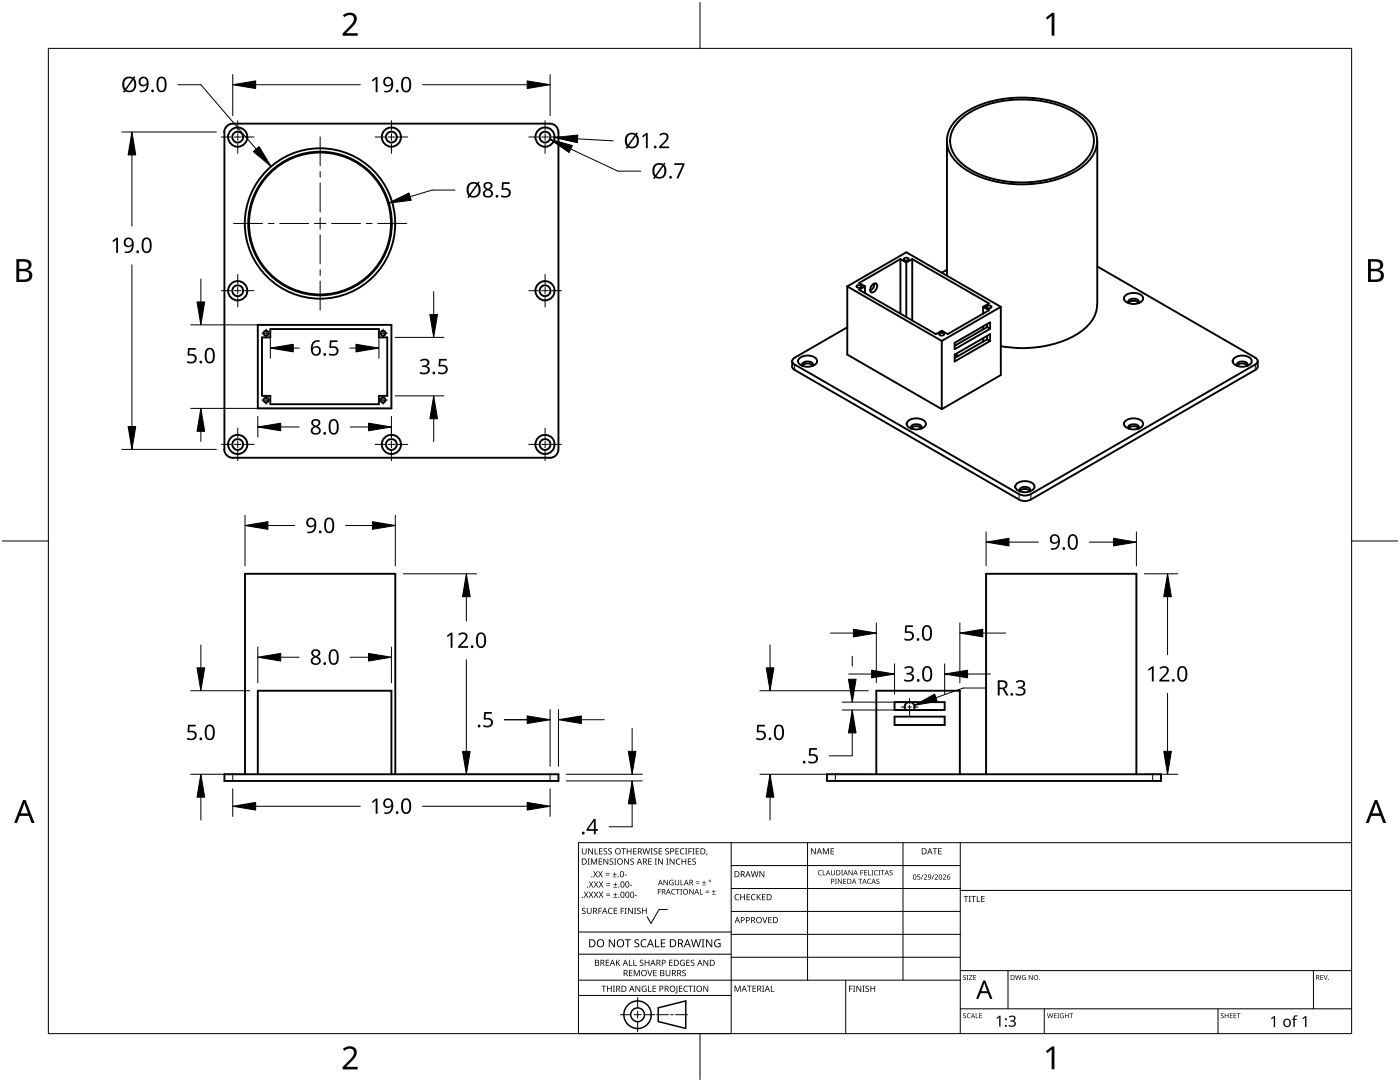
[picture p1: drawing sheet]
<svg xmlns="http://www.w3.org/2000/svg" width="279mm" height="216mm" viewBox="0 0 279 216" stroke-linecap="round" stroke-linejoin="round" font-family="sans-serif">
<g fill="none" stroke="#000" stroke-width=".38">
<path d="M44.7 26.4a1.73 1.73 0 0 1 1.8-1.7h63.3a1.62 1.62 0 0 1 1.6 1.7M44.8 26.3v63.4M111.5 26.3v63.4M189 28.1v26.9M191.3 23.5a18.9 18.9 0 0 1 12.7-4 19.6 19.6 0 0 1 12.6 4 5.8 5.8 0 0 1 0 9.3 19 19 0 0 1-12.6 4 19.7 19.7 0 0 1-12.7-4 5.8 5.8 0 0 1 0-9.3zM191.9 23.7a19.3 19.3 0 0 1 13.7-3.8 17.5 17.5 0 0 1 10.5 3.8 5.5 5.5 0 0 1 0 8.8 19.4 19.4 0 0 1-13.8 3.8 17.7 17.7 0 0 1-10.4-3.8 5.5 5.5 0 0 1 0-8.8zM219 28.1v32.7M169.1 57.1l11.8-6.8 18.8 10.9M169.1 57.1v13.7l18.8 10.8M169.1 57.1l18.8 10.9M171 57l.2-.1a.53 .53 0 0 1 .7 .3 .55 .55 0 0 1-1 0zM172.6 57.1l-1.2 .7 15.4 8.9 1.1-.7 1.2 .7 8.3-4.8-1.2-.7"/>
<path d="M172.6 57.1v1.4M174.1 56.8l.5-.3 .2 .1a1.16 1.16 0 0 1-.9 1.7 1.07 1.07 0 0 1 .2-1.5zM174.5 56.6l-.2 .8-.6 .6M179.7 51.7l-8.3 4.8 1.2 .6M179.7 51.7l1.2 .7M179.7 51.7v10.9M180.4 51.6l.2-.1a.52 .52 0 0 1 .8 .2 .58 .58 0 0 1-1.1 0zM180.9 52.4v10.9M182.1 51.7v12.2M182.1 51.7l-1.2 .7M182.1 51.7l15.3 8.8-1.2 .7M189 53.8l-1.1 .6"/>
<path d="M219 53.2l31.5 18.2M224.7 58.9a2.78 2.78 0 0 1 3.3 .3 .9 .9 0 0 1-.6 1.2 2.63 2.63 0 0 1-3-.5l-.1-.3zM51.5 64.8h26.6v16.7h-26.6zM52.3 67.3h1.7v-1.6h21.6v1.6h1.7v11.7h-1.7v1.7h-21.6v-1.7h-1.7zM158.1 73.2l.5 .6M158.1 72.1v1M158.6 71.4a.73 .73 0 0 0-.5 .7 .73 .73 0 0 0 .5 .7M158.6 72.7l44.8 25.9a2.43 2.43 0 0 0 2.3 0l44.8-25.9M158.6 73.8l44.8 25.9a2.43 2.43 0 0 0 2.3 0l44.8-25.9M159.6 71.4a2.64 2.64 0 0 1 3.4 .3 .89 .89 0 0 1-.7 1.3 2.59 2.59 0 0 1-2.9-.6l-.1-.3zM160.1 72.9a1.43 1.43 0 0 1 2.1 0M160.2 73l-.1-.2a1.27 1.27 0 0 1 2.2 0l-.2 .2"/>
<path d="M169.1 65.3l-10.5 6.1M187.5 66.5l.2-.1a.54 .54 0 0 1 .7 .3 .58 .58 0 0 1-1 0zM187.9 68v13.6M190.5 68.4l7.1-4.1v1.3l-7.1 4.1zM190.5 70.8l7.1-4.1v1.3l-7.1 4.1zM190.7 70.7l.5 .3M196.2 61.2v1.4M196.2 65.1v.6M196.2 67.5v.7M196.9 61.1l.2-.1a.53 .53 0 0 1 .8 .3 .58 .58 0 0 1-1.1 0zM197 67.7l-6.5 3.7M197 65.3l-6.5 3.7"/>
<path d="M197 67.7l.6 .3M197 64.7v.6M197 67v.7M197 65.3l.6 .3M199.7 61.2v13.6l-11.8 6.8M199.7 61.2l-11.8 6.8M218.9 60.8a6.8 6.8 0 0 1-3.2 5.4 22.1 22.1 0 0 1-14.8 3.1l-1.2-.2M225.2 60.5a1.43 1.43 0 0 1 2 0M225.3 60.5l-.2-.3a1.23 1.23 0 0 1 2.2 0l-.1 .3M246.4 71.4a2.64 2.64 0 0 1 3.3 .3 .89 .89 0 0 1-.7 1.3 2.58 2.58 0 0 1-2.9-.6l-.1-.3zM246.9 72.9a1.43 1.43 0 0 1 2 0M246.9 73l-.1-.2a1.27 1.27 0 0 1 2.2 0l-.1 .2"/>
<path d="M250.5 71.4a.73 .73 0 0 1 .5 .7 .73 .73 0 0 1-.5 .7M251 72.1l-.1 1.3-.4 .4M44.7 89.7a1.71 1.71 0 0 0 1.8 1.6l63.3 .1a1.64 1.64 0 0 0 1.6-1.7M181.3 83.9a2.74 2.74 0 0 1 3.4 .3 .9 .9 0 0 1-.7 1.3 2.61 2.61 0 0 1-3-.6l-.1-.3zM181.8 85.5a1.43 1.43 0 0 1 2.1 0M181.9 85.6l-.1-.3a1.28 1.28 0 0 1 2.1 0l-.1 .3M203 96.4a2.76 2.76 0 0 1 3.4 .4 .9 .9 0 0 1-.7 1.2 2.6 2.6 0 0 1-3-.5l-.1-.4zM203.5 98a1.48 1.48 0 0 1 2.1 0M203.5 98.1v-.3a1.23 1.23 0 0 1 2.1 0l-.1 .3M224.7 83.9a2.73 2.73 0 0 1 3.3 .3 .9 .9 0 0 1-.6 1.3 2.65 2.65 0 0 1-3-.6l-.1-.3zM225.2 85.5a1.43 1.43 0 0 1 2 0M225.3 85.6l-.2-.3a1.28 1.28 0 0 1 2.2 0l-.1 .3"/>
<path d="M44.8 154.5h66.7v1.3h-66.7zM48.9 154.5v-40h30v40M51.5 154.5v-16.7h26.6v16.7M165 154.5h66.7v1.3h-66.7zM174.9 154.5v-16.7h16.7v16.7M178.5 143h10v1.7h-10zM178.5 140.1h10v1.6h-10zM181.3 140.1a1 1 0 0 0-.6 1.6M181.7 140.1a.99 .99 0 0 1 .6 1.6M196.8 154.5v-40h30v40"/>
<circle cx="47.4" cy="27.4" r="1.08"/>
<circle cx="47.4" cy="27.3" r="1.92"/>
<circle cx="78.1" cy="27.4" r="1.07"/>
<circle cx="78.1" cy="27.3" r="1.91"/>
<circle cx="108.8" cy="27.3" r="1.91"/>
<circle cx="108.8" cy="27.4" r="1.08"/>
<circle cx="47.4" cy="58" r="1.08"/>
<circle cx="47.4" cy="58" r="1.92"/>
<circle cx="63.9" cy="44.6" r="14.2"/>
<circle cx="63.9" cy="44.6" r="14.3"/>
<circle cx="63.9" cy="44.6" r="15"/>
<circle cx="108.8" cy="58" r="1.91"/>
<circle cx="108.8" cy="58" r="1.08"/>
<circle cx="53.1" cy="66.5" r=".5"/>
<circle cx="53.1" cy="79.8" r=".5"/>
<circle cx="76.4" cy="66.5" r=".5"/>
<circle cx="76.4" cy="79.8" r=".5"/>
<circle cx="47.4" cy="88.7" r="1.08"/>
<circle cx="47.4" cy="88.7" r="1.92"/>
<circle cx="78.1" cy="88.7" r="1.08"/>
<circle cx="78.1" cy="88.7" r="1.91"/>
<circle cx="108.8" cy="88.7" r="1.9"/>
<circle cx="108.8" cy="88.7" r="1.08"/>
</g>
<path d="M158.6 72.7v1.1M250.5 72.7v1.1M203.4 98.6v1.1M205.7 98.6v1.1M46.5 154.5v1.3M109.8 154.5v1.3M166.7 154.5v1.3M230 154.5v1.3" fill="none" stroke="#000" stroke-width=".2"/>
<path d="M9.7 9.7h260v196.5h-260z" fill="none" stroke="#000" stroke-width=".2"/>
<path d="M139.7 .5v9.2M.5 108h9.2M269.7 108h9.2M139.7 206.2v9.2" fill="none" stroke="#000" stroke-width=".2"/>
<g fill="#000">
<path d="M68.4 3.1a1.64 1.64 0 0 1 2.8 .4 2.52 2.52 0 0 1-1.2 2.2l-.9 .9h2.3v.5h-3v-.4l1.2-1.2a1.95 1.95 0 0 0 .9-2.2 1.23 1.23 0 0 0-1.8 .1zM208.7 3.5l1.3-.9h.4v4.5h-.5v-4l-.9 .8zM68.4 209.3a1.64 1.64 0 0 1 2.8 .4 2.52 2.52 0 0 1-1.2 2.2l-.9 1h2.3v.5h-3v-.5l1.2-1.2a1.95 1.95 0 0 0 .9-2.1 1.23 1.23 0 0 0-1.8 .1zM208.7 209.8l1.3-1h.4v4.6h-.5v-4l-.9 .7z"/>
<path d="M3.3 51.7h1.3a1.28 1.28 0 0 1 1.7 1.3 1.04 1.04 0 0 1-.9 .9 1.23 1.23 0 0 1 1 1.5 1.23 1.23 0 0 1-1.5 .9h-1.6zM3.8 54.1v1.7h1a.86 .86 0 0 0 1-.9 .86 .86 0 0 0-1.1-.8zM3.8 52.2v1.4h.9a.78 .78 0 0 0 1-.7 .78 .78 0 0 0-1.1-.7z"/>
<path d="M273 51.7h1.3a1.28 1.28 0 0 1 1.7 1.3 1.04 1.04 0 0 1-.8 .9 1.23 1.23 0 0 1 1 1.5 1.23 1.23 0 0 1-1.6 .9h-1.6zM273.6 54.1v1.7h.9a.86 .86 0 0 0 1.1-.9 .86 .86 0 0 0-1.1-.8zM273.6 52.2v1.4h.8a.78 .78 0 0 0 1-.7 .78 .78 0 0 0-1.1-.7z"/>
<path d="M4.6 159.6h.5l1.8 4.6h-.6l-.6-1.4h-1.8l-.5 1.4h-.6zM4.8 160.2l-.7 2.1h1.5z"/>
<path d="M274.3 159.6h.6l1.7 4.6h-.6l-.5-1.4h-1.8l-.6 1.4h-.5zM274.6 160.2l-.7 2.1h1.4z"/>
</g>
<g fill="none" stroke="#000" stroke-width=".2">
<path d="M145.9 168.1v38.1h-30.5v-38.1h154.3M145.9 172.7h45.7M145.9 177.3h45.7M161.2 168.1v27.5M180.2 168.1v27.5M191.6 168.1v38.1M191.6 177.7h78.1M115.4 198.6h30.5M115.4 195.6h76.2M115.4 190.4h30.5M115.4 186h30.5M127.3 199v2.1"/>
<path d="M133.2 181.5h-1.7l-1.6 2.8-.7-1.4M145.9 181.9h45.7M145.9 186.4h45.7M145.9 191h45.7M168.8 195.6v10.6M191.6 193.7h78.1M201.2 193.7v7.6M262.1 193.7v7.6M123.8 202.5h2.1M126.6 202.5h1.3M127.3 201.8v1.4M127.3 203.8v2.1"/>
<path d="M128.6 202.5h2.1M131 202.5h2.4M133.8 202.5h.6M134.8 202.5h2.4M191.6 201.3h78.1M208.4 201.3v4.9M243.1 201.3v4.9"/>
</g>
<g fill="#000">
<path d="M116.1 169.3h.2v.8a.32 .32 0 0 0 .3 .3 .32 .32 0 0 0 .3-.3v-.8h.2v.8a.47 .47 0 0 1-.5 .4 .47 .47 0 0 1-.5-.5zM116.5 177.9h.2l.3 .5 .3-.5h.1l-.4 .6 .4 .6h-.1l-.3-.5-.4 .5h-.1l.4-.6zM117.3 171.3h.4l-.1 .1v1l.1 .1h-.4l.1-.1v-1zM117.4 169.3h.2l.6 1v-1h.1v1.2h-.1l-.7-1v1h-.1zM117.5 177.9h.2l.3 .5 .3-.5h.1l-.4 .6 .4 .6h-.1l-.4-.5-.3 .5h-.1l.4-.6zM117.5 175.9h.2l.3 .5 .3-.5h.1l-.4 .6 .5 .6h-.2l-.3-.5-.4 .5h-.1l.4-.6zM117.9 171.3h.3l.3 1 .4-1h.3v1.2h-.2v-1l-.4 1h-.1l-.4-1v1h-.2zM118.7 169.3h.1v1h.6v.2h-.7zM118.4 173.8h.1l.3 .5 .3-.5h.2l-.4 .6 .4 .7h-.1l-.4-.6-.3 .6h-.1l.4-.7zM118.5 177.9h.2l.2 .5 .3-.5h.2l-.4 .6 .4 .6h-.1l-.4-.5-.3 .5h-.1l.4-.6zM118.5 175.9h.2l.3 .5 .3-.5h.1l-.4 .6 .4 .6h-.1l-.3-.5-.4 .5h-.1l.4-.6zM119.5 171.3h.7v.1h-.6v.4h.5v.2h-.5v.4h.6v.1h-.7z"/>
<path d="M119.6 169.3h.6v.1h-.5v.4h.5v.1h-.5v.4h.5v.2h-.6zM119.4 173.8h.1l.3 .5 .3-.5h.2l-.4 .6 .4 .7h-.1l-.4-.6-.3 .6h-.2l.5-.7zM119.5 177.9h.1l.3 .5 .3-.5h.2l-.4 .6 .4 .6h-.1l-.4-.5-.3 .5h-.1l.4-.6zM119.5 175.9h.2l.3 .5 .3-.5h.1l-.4 .6 .4 .6h-.1l-.4-.5-.3 .5h-.1l.4-.6zM120.9 174.6h.8v.1h-.8zM120.9 174.2h.8v.1h-.8zM121 178.7h.8v.1h-.8zM121 178.3h.8v.1h-.8zM121 176.6h.8v.1h-.8zM121 176.3h.8v.1h-.8zM120.5 169.4l.4-.1h.3l-.1 .1a.25 .25 0 0 0-.4-.1 .25 .25 0 0 0 0 .4l.4 .3 .1 .2-.3 .3-.5-.1v-.1h.2a.27 .27 0 0 0 .4-.1 .27 .27 0 0 0-.3-.3l-.2-.2zM120.4 171.3h.2l.7 1-.1-1h.2v1.2h-.2l-.6-1v1h-.2z"/>
<path d="M121.4 169.4l.5-.1h.2v.1a.25 .25 0 0 0-.4-.1 .25 .25 0 0 0 0 .4l.4 .3v.2l-.2 .3-.5-.1v-.1h.1a.27 .27 0 0 0 .5-.1 .27 .27 0 0 0-.4-.3l-.2-.2zM122.3 174.9h.8v.2h-.8zM122.4 179h.8v.1h-.8zM122.4 177h.8v.1h-.8zM121.7 171.4l.4-.1 .3 .1-.1 .1a.25 .25 0 0 0-.4-.1 .25 .25 0 0 0 0 .4 .42 .42 0 0 1 .5 .5 .42 .42 0 0 1-.7 .2l-.1-.2 .2 .1a.27 .27 0 0 0 .5-.2 .27 .27 0 0 0-.4-.3l-.2-.2zM122.6 174h.1v.4h.4v.1h-.4v.4h-.1v-.4h-.3v-.1h.3zM122.7 178.1h.1v.4h.4v.1h-.4v.3h-.1v-.3h-.3v-.1h.3zM122.7 176.1h.2v.3h.3v.2h-.3v.3h-.2v-.3h-.3v-.2h.3zM122.6 171.3h.4l-.1 .1v1l.1 .1h-.4l.1-.1v-1zM124 169.3h.9v.1h-.4v1.1h-.1v-1.1h-.4zM124.7 174.5h.4v.2h-.4zM124.6 171.3h.1l.7 1v-1h.1v1.2h-.2l-.6-1v1h-.1z"/>
<path d="M125.7 176.6h.5v.1h-.5zM125.1 169.3h.1v.5h.7v-.5h.1v1.2h-.1v-.6h-.7v.6h-.1zM125.8 171.4l.5-.1 .2 .1v.1a.25 .25 0 0 0-.4-.1 .25 .25 0 0 0 0 .4 .42 .42 0 0 1 .4 .5 .42 .42 0 0 1-.7 .2v-.2l.1 .1a.27 .27 0 0 0 .5-.2 .27 .27 0 0 0-.4-.3l-.2-.2zM126.7 178.6h.4v.2h-.4zM126.4 169.3h.6v.1h-.5v.4h.5v.1h-.5v.4h.5v.2h-.6zM128.2 169.3h.2l.2 1 .3-1h.2l.2 1 .3-1h.1l-.3 1.2h-.1l-.3-1.1-.3 1.1h-.2zM129.4 171.3h.7v.1h-.6v.4h.5v.2h-.5v.4h.6v.1h-.7zM129.8 169.3h.5l-.2 .1v1l.2 .1h-.5l.2-.1v-1zM130.7 171.3h.4l-.1 .1v1l.1 .1h-.4l.1-.1v-1zM130.5 169.4l.4-.1h.3l-.1 .1a.25 .25 0 0 0-.4-.1 .25 .25 0 0 0 0 .4l.4 .3 .1 .2-.2 .3-.6-.1v-.1h.2a.27 .27 0 0 0 .4-.1 .27 .27 0 0 0-.3-.3l-.2-.2zM131.3 177.4h.6v.1h-.5v.4h.5v.1h-.5v.5h-.1zM131.4 169.3h.7v.1h-.5v.4h.5v.1h-.5v.4h.5v.2h-.7z"/>
<path d="M131.3 171.3h.2l.7 1v-1h.1v1.2h-.2l-.6-1v1h-.2zM132.4 175.6h.2l.6 .9v-.9h.1v1h-.2l-.6-.9v.9h-.1zM133 171.3h.4l-.1 .1v1l.1 .1h-.4l.1-.1v-1zM132.8 169.4l.4-.1h.3l-.1 .1a.25 .25 0 0 0-.3-.1 .25 .25 0 0 0 0 .4l.4 .3v.2l-.2 .3-.5-.1v-.1h.1a.27 .27 0 0 0 .5-.1 .27 .27 0 0 0-.4-.3l-.2-.2zM133.7 175.7l.5-.2 .2 .1v.1a.45 .45 0 0 0-.7 .4 .45 .45 0 0 0 .6 .4v-.3h-.2v-.1h.3v.5a.6 .6 0 0 1-.8-.1 .6 .6 0 0 1 .1-.8zM134.1 177.5l.4-.1h.3l-.1 .2a.44 .44 0 0 0-.6 .4 .44 .44 0 0 0 .6 .3 .52 .52 0 0 1-.7 0 .52 .52 0 0 1 .1-.8zM133.6 171.3h.2l.7 1v-1h.1v1.2h-.2l-.6-1v1h-.2zM134.9 177.4h.8v.1h-.4v1h-.1v-1h-.3zM135 171.5l.5-.2 .3 .1-.1 .1a.49 .49 0 0 0-.7 .4 .49 .49 0 0 0 .7 .5 .52 .52 0 0 1-.6 0 .52 .52 0 0 1-.2-.6zM134.8 169.3h.7v.1h-.6v.4h.5v.1h-.5v.4h.6v.2h-.7zM134.7 175.6h.1v.7a.28 .28 0 0 0 .3 .2 .28 .28 0 0 0 .3-.2v-.7h.1v.7a.42 .42 0 0 1-.4 .4 .42 .42 0 0 1-.4-.4zM135.8 175.6h.2v.9h.4v.1h-.6z"/>
<path d="M135.8 177.4h.3l-.1 .1v.9l.1 .1h-.3l.1-.1v-.9zM135.8 169.4l.4-.1h.4l-.1 .1h-.2a.49 .49 0 0 0-.4 .6 .49 .49 0 0 0 .7 .3 .52 .52 0 0 1-.7 .1 .52 .52 0 0 1-.2-.6zM136 171.3h.2v.5h.6v-.5h.1v1.2h-.1v-.5h-.6v.5h-.2zM136.7 169.3h.5l-.2 .1v1l.2 .1h-.5l.2-.1v-1zM137.4 169.3h.7v.1h-.6v.4h.5v.2h-.5v.5h-.1zM137.3 171.3h.7v.1h-.6v.4h.5v.2h-.5v.4h.6v.1h-.7zM137.6 177.4h.1l.6 .9v-.9h.1v1.1h-.1l-.6-.9v.9h-.1zM138.2 169.3h.4l-.1 .1v1l.1 .1h-.4l.1-.1v-1zM138.9 176.2h.7v.1h-.7zM138.9 175.9h.7v.1h-.7zM138.2 171.4l.4-.1 .3 .1-.1 .1a.25 .25 0 0 0-.4-.1 .25 .25 0 0 0 0 .4 .42 .42 0 0 1 .5 .5 .42 .42 0 0 1-.7 .2l-.1-.2 .2 .1a.27 .27 0 0 0 .5-.2 .27 .27 0 0 0-.4-.3l-.2-.2zM138.9 169.3h.6v.1h-.5v.4h.5v.1h-.5v.4h.5v.2h-.6z"/>
<path d="M139.7 177.4h.1v1h.5v.1h-.6zM140.1 176.5h.8v.1h-.8zM140.5 175.7h.1v.3h.3v.2h-.3v.3h-.1v-.3h-.4v-.2h.4zM140.8 178h.7v.2h-.7zM140.8 177.7h.7v.1h-.7zM141 170.3h.2l-.3 .4zM142.1 178.4h.7v.1h-.7zM142.4 177.6h.1v.3h.3v.1h-.3v.3h-.1v-.3h-.3v-.1h.3zM146.8 178.6l.4-.2 .3 .1v.1a.49 .49 0 0 0-.7 .4 .49 .49 0 0 0 .7 .5 .52 .52 0 0 1-.7 0 .52 .52 0 0 1-.2-.6zM147.7 178.4h.2v.5h.6v-.5h.2v1.2h-.2v-.5h-.6v.5h-.2zM149 178.4h.7v.1h-.5v.4h.4v.2h-.4v.4h.5v.1h-.7zM150 178.6l.5-.2 .3 .1-.1 .1a.49 .49 0 0 0-.7 .4 .49 .49 0 0 0 .8 .5 .52 .52 0 0 1-.7 0 .52 .52 0 0 1-.2-.6z"/>
<path d="M149.8 173.8h.2l.3 1.1 .2-1.1h.2l.3 1.1 .2-1.1h.2l-.3 1.2h-.2l-.3-1-.3 1h-.1zM151 178.4h.2v.6l.5-.6h.2l-.5 .5 .5 .7h-.2l-.4-.6-.1 .6h-.2zM151.6 173.8h.1l.7 1v-1h.1v1.2h-.1l-.7-1v1h-.1zM152.1 178.4h.7v.1h-.6v.4h.5v.2h-.5v.4h.6v.1h-.7zM161.8 169.3h.2l.7 1v-1h.1v1.2h-.2l-.6-1v1h-.2zM163.4 173.8l.3-.2 .3 .1h-.3a.42 .42 0 0 0-.3 .6 .42 .42 0 0 0 .6 .2 .48 .48 0 0 1-.7 0 .48 .48 0 0 1 .1-.7zM164.2 173.6h.1v.9h.5v.2h-.6zM164.2 169.3h.2l.4 .9 .4-.9h.2v1.2h-.1v-1.1l-.4 1.1h-.1l-.4-1.1v1.1h-.2zM165.8 169.3h.6v.1h-.5v.4h.5v.1h-.5v.4h.5v.2h-.6zM165.8 173.6h.2v.7a.26 .26 0 0 0 .2 .3 .26 .26 0 0 0 .3-.3v-.7h.1v.7a.39 .39 0 0 1-.4 .4 .39 .39 0 0 1-.4-.4zM166.6 175.4h.4l-.1 .1v.8l.1 .1h-.4l.2-.1v-.8zM167.2 175.4h.2l.5 .8v-.8h.1v1h-.1l-.6-.9v.9h-.1z"/>
<path d="M167.9 173.6h.3l-.1 .1v.9l.1 .1h-.3l.1-.1v-.9zM168.3 175.4h.6v.1h-.5v.3h.4v.1h-.4v.4h.5v.1h-.6zM169.3 173.6h.2l.5 .9v-.9h.1v1.1h-.1l-.5-.9v.9h-.2zM171.3 175.4h.8v.1h-.4v.9h-.1v-.9h-.3zM171.7 173.6h.6v.2h-.5v.3h.5v.1h-.5v.5h-.1zM172.5 173.6h.5v.2h-.4v.3h.4v.1h-.4v.3h.4v.2h-.5zM173.2 173.6h.2v.9h.4v.2h-.6zM173.2 175.5l.4-.2 .2 .1v.1a.41 .41 0 0 0-.6 .4 .41 .41 0 0 0 .6 .3 .48 .48 0 0 1-.7 0 .48 .48 0 0 1 .1-.7zM173.9 173.6h.4l-.1 .1v.9l.1 .1h-.4l.1-.1v-.9zM174.6 173.8l.3-.2 .3 .1-.1 .1a.41 .41 0 0 0-.5 .4 .41 .41 0 0 0 .6 .3 .48 .48 0 0 1-.7 0 .48 .48 0 0 1 .1-.7zM174.9 175.4l.4-.1 .2 .1v.1a.24 .24 0 0 0-.4-.1 .24 .24 0 0 0-.1 .3 .24 .24 0 0 0 .3 .1l.2 .2-.1 .3-.4 .1-.1-.2a.26 .26 0 0 0 .4 .1 .26 .26 0 0 0 .1-.4 .26 .26 0 0 0-.4-.1zM175.3 173.6h.4l-.2 .1v.9l.2 .1h-.4l.1-.1v-.9z"/>
<path d="M175.7 173.6h.8v.2h-.3v.9h-.1v-.9h-.4zM177.6 173.7l.3-.1 .2 .1v.1a.24 .24 0 0 0-.3-.1 .24 .24 0 0 0-.1 .3 .24 .24 0 0 0 .3 .1 .32 .32 0 0 1 0 .6 .32 .32 0 0 1-.5-.2h.1a.26 .26 0 0 0 .3 .1 .26 .26 0 0 0 .1-.4 .26 .26 0 0 0-.3-.1zM183.1 174.5h.5v.1h-.4v.3a.34 .34 0 0 1 .4 .2 .34 .34 0 0 1-.1 .4 .34 .34 0 0 1-.5-.1 .27 .27 0 0 0 .4 .1 .27 .27 0 0 0 .1-.4 .27 .27 0 0 0-.4-.1zM184.2 174.5h.1l-.4 1h-.1zM184.4 174.6a.37 .37 0 0 1 .6 0 .37 .37 0 0 1-.3 .6l-.2 .2h.5v.1h-.6l.2-.4a.27 .27 0 0 0 .3-.3 .27 .27 0 0 0-.4-.2zM186.3 174.5h.2l-.4 1h-.2zM186.1 169.3h.9v.1h-.3v1.1h-.2v-1.1h-.4zM186.5 174.6a.37 .37 0 0 1 .6 0 .37 .37 0 0 1-.2 .6l-.2 .2h.5v.1h-.7l.3-.4a.27 .27 0 0 0 .3-.3 .27 .27 0 0 0-.4-.2zM187.2 169.3h.7v.1h-.5v.4h.5v.1h-.5v.4h.5v.2h-.7zM188.2 174.6a.37 .37 0 0 1 .6 0 .37 .37 0 0 1-.3 .6l-.2 .2h.5v.1h-.6l.2-.4a.27 .27 0 0 0 .3-.3 .27 .27 0 0 0-.4-.2zM192.3 178.8h.9v.1h-.3v1.1h-.2v-1.1h-.4zM193.3 178.8h.5l-.2 .1v1l.2 .1h-.5l.2-.1v-1z"/>
<path d="M193.8 178.8h1v.1h-.4v1.1h-.2v-1.1h-.4zM194.9 178.8h.2v1.1h.5v.1h-.7zM195.8 178.8h.7v.1h-.5v.4h.5v.1h-.5v.5h.5v.1h-.7zM116.2 181.3l.4-.2 .3 .1-.1 .1a.25 .25 0 0 0-.4-.1 .25 .25 0 0 0 0 .4l.4 .2 .1 .3-.3 .3-.5-.1v-.1h.2a.27 .27 0 0 0 .4-.1 .27 .27 0 0 0-.3-.3l-.2-.2zM117.1 181.1h.2v.8a.32 .32 0 0 0 .3 .3 .32 .32 0 0 0 .3-.3v-.8h.2v.8a.47 .47 0 0 1-.5 .5 .47 .47 0 0 1-.5-.5zM119.4 181.1h.7v.2h-.5v.4h.5v.1h-.5v.6h-.2zM120 196.7h1v.1h-.4v1.1h-.2v-1.1h-.4zM120.9 191.5h.7v.1h-.5v.4h.4v.2h-.4v.4h.5v.1h-.7zM121.5 181.3l.4-.2 .4 .1-.1 .1a.49 .49 0 0 0-.7 .5 .49 .49 0 0 0 .7 .4 .52 .52 0 0 1-.6 .1 .52 .52 0 0 1-.3-.6zM121.1 196.7h.2v.5h.6v-.5h.2v1.2h-.2v-.6h-.6v.6h-.2zM121.5 187.4h.2l.9 1.3v-1.3h.1v1.6h-.2l-.8-1.3v1.3h-.2zM122.3 196.7h.4l-.1 .1v1l.1 .1h-.4l.2-.1v-1z"/>
<path d="M122.5 181.1h.7v.2h-.6v.4h.5v.1h-.5v.4h.6v.2h-.7zM122.9 191.5h.2v.6l.5-.6h.2l-.5 .5 .5 .7h-.2l-.4-.6-.1 .6h-.2zM123.9 181.1h.6v.2h-.5v.4h.5v.1h-.5v.6h-.1zM124.7 181.1h.4l-.2 .2v.9l.2 .2h-.4l.1-.2v-.9zM124.7 187.4h1.2v.2h-.5v1.4h-.2v-1.4h-.5zM125.5 191.5h.2v1.1h.5v.1h-.7zM125.5 193.6h.7v.1h-.5v.4h.5v.1h-.5v.4h.5v.2h-.7zM125.3 181.1h.2l.7 1.1-.1-1.1h.2v1.3h-.2l-.6-1v1h-.2zM126.4 191.5h.2v1.1h.5v.1h-.7zM126.5 181.1h.5l-.2 .2v.9l.2 .2h-.5l.2-.2v-.9zM126.5 193.6h.2l.4 1 .4-1h.2v1.2h-.2v-1.1l-.4 1.1h-.1l-.4-1.1v1.1h-.1zM126.7 187.6l.3-.2 .6 .1-.2 .1a.33 .33 0 0 0-.6 .2 .33 .33 0 0 0 .4 .4 .47 .47 0 0 1 .4 .6 .47 .47 0 0 1-.7 .2h-.3v-.2h.2a.35 .35 0 0 0 .6-.2 .35 .35 0 0 0-.5-.4l-.3-.2z"/>
<path d="M126.8 196.7h.2l.6 1v-1h.2v1.2h-.2l-.7-1 .1 1h-.2zM127.2 181.3l.4-.2 .3 .1-.1 .1a.25 .25 0 0 0-.4-.1 .25 .25 0 0 0 0 .4l.4 .2 .1 .3-.3 .3-.5-.1v-.1h.2a.27 .27 0 0 0 .4-.1 .27 .27 0 0 0-.3-.3l-.2-.2zM127.7 191.6l.5-.1 .2 .1v.1a.25 .25 0 0 0-.4-.1 .25 .25 0 0 0 0 .4l.4 .2v.3l-.2 .2h-.5v-.2l.1 .1a.27 .27 0 0 0 .5-.2 .27 .27 0 0 0-.4-.3l-.2-.2zM128 187.6l.6-.2 .4 .1v.2a.64 .64 0 0 0-1 .5 .64 .64 0 0 0 1 .6v.2a.83 .83 0 0 1-1.1-.3 .83 .83 0 0 1 .1-1.1zM128.2 196.8l.6-.1 .2 .1v.1a.5 .5 0 0 0-.8 .4 .5 .5 0 0 0 .7 .5v-.4h-.3v-.1h.4v.6a.66 .66 0 0 1-.8-.2 .66 .66 0 0 1 0-.9zM128.1 181.1h.2v.6h.6v-.6h.2v1.3h-.2v-.6h-.6v.6h-.2zM129.2 193.6h.1l.4 1 .3-1h.2l-.4 1.2h-.2zM129.3 196.7h.2v1.1h.5v.1h-.7zM128.7 191.5h.1v.5h.6v-.5h.2v1.2h-.2v-.5h-.6v.5h-.1zM130.7 187.4h.2v1.4h.7v.2h-.9zM130.2 196.7h.7v.1h-.5v.4h.5v.1h-.5v.5h.5v.1h-.7zM130.4 193.6h.6v.1h-.5v.4h.5v.1h-.5v.4h.5v.2h-.6z"/>
<path d="M131.9 187.4h.9v.2h-.7v.5h.6v.2h-.6v.5h.7v.2h-.9zM132.8 193.6h.2v.7a.32 .32 0 0 0 .3 .4 .32 .32 0 0 0 .3-.4v-.7h.2v.7a.47 .47 0 0 1-.5 .5 .47 .47 0 0 1-.5-.5zM133.5 191.5h.7v.1h-.5v.4h.5v.2h-.5v.4h.5v.1h-.7zM135 196.7h.2v1.3l-.1 .2h-.3l-.1-.1 .3-.2zM135.5 196.7h.7v.1h-.5v.4h.4v.1h-.4v.5h.5v.1h-.7zM135.8 191.7l.5-.2 .4 .1-.1 .1a.5 .5 0 0 0-.8 .4 .5 .5 0 0 0 .7 .5v-.4h-.2v-.1h.4v.6a.66 .66 0 0 1-.9-.1 .66 .66 0 0 1 0-.9zM136.2 193.7l.4-.2 .3 .1-.1 .1a.25 .25 0 0 0-.4-.1 .25 .25 0 0 0 0 .4 .42 .42 0 0 1 .5 .6 .42 .42 0 0 1-.7 .2l-.1-.2h.2a.27 .27 0 0 0 .5-.1 .27 .27 0 0 0-.4-.3l-.2-.2zM136.5 196.8l.5-.1 .3 .1-.1 .1a.49 .49 0 0 0-.7 .4 .49 .49 0 0 0 .8 .4 .52 .52 0 0 1-.7 .1 .52 .52 0 0 1-.2-.6zM137 191.5h.7v.1h-.6v.4h.5v.2h-.5v.4h.6v.1h-.7zM137.4 196.7h.9v.1h-.4v1.1h-.1v-1.1h-.4zM137.9 191.6l.4-.1 .3 .1-.1 .1a.25 .25 0 0 0-.4-.1 .25 .25 0 0 0 0 .4l.4 .2 .1 .3-.2 .2h-.6v-.2l.2 .1a.27 .27 0 0 0 .5-.2 .27 .27 0 0 0-.4-.3l-.2-.2zM138.4 196.7h.4l-.1 .1v1l.1 .1h-.4l.1-.1v-1z"/>
<path d="M137.9 187.4h.2l.3 1.4 .4-1.4h.2l.4 1.4 .3-1.4h.2l-.4 1.6h-.2l-.4-1.3-.4 1.3h-.2zM140 187.4h.6l-.2 .2v1.3l.2 .1h-.6l.2-.1v-1.3zM140.4 196.7h.1l.7 1v-1h.1v1.2h-.1l-.7-1v1h-.1zM140.4 191.5h.2l.6 1v-1h.1v1.2h-.1l-.7-1v1h-.1zM140.9 187.4h.2l.9 1.3v-1.3h.2v1.6h-.3l-.8-1.3v1.3h-.2zM142.7 187.6l.7-.2 .4 .1-.1 .2a.65 .65 0 0 0-1 .5 .65 .65 0 0 0 .9 .6v-.4h-.3v-.2h.5v.7a.86 .86 0 0 1-1.1-.1 .86 .86 0 0 1 0-1.2zM146.6 196.7h.2l.4 1 .4-1h.2v1.2h-.1v-1.1l-.4 1.1h-.2l-.4-1.1v1.1h-.1zM149.1 196.7h.9v.1h-.4v1.1h-.1v-1.1h-.4zM150.2 196.7h.7v.1h-.6v.4h.5v.1h-.5v.5h.6v.1h-.7zM152.1 183h.2l.3 1 .4-1h.2l-.5 1.2h-.1zM152.1 196.7h.4l-.1 .1v1l.1 .1h-.4l.1-.1v-1zM153.8 196.7h.2v1.1h.5v.1h-.7z"/>
<path d="M153.3 183h.7v.1h-.5v.4h.5v.1h-.5v.5h.5v.1h-.7zM169.5 196.7h.6v.1h-.5v.5h.5v.1h-.5v.5h-.1zM170.2 196.7h.5l-.2 .1v1l.2 .1h-.5l.2-.1v-1zM170.9 196.7h.2l.6 1v-1h.2v1.2h-.2l-.6-1v1h-.2zM172.1 196.7h.5l-.2 .1v1l.2 .1h-.5l.2-.1v-1zM172.8 196.8l.4-.1h.2v.2a.25 .25 0 0 0-.4-.1 .25 .25 0 0 0 0 .4l.4 .2 .1 .3-.3 .2h-.5v-.2l.2 .1a.27 .27 0 0 0 .4-.2 .27 .27 0 0 0-.3-.3l-.3-.2zM173.7 196.7h.2v.5h.6v-.5h.2v1.2h-.2v-.6h-.6v.6h-.2zM192.2 194.7l.4-.1h.2l-.1 .1a.24 .24 0 0 0-.3 0 .24 .24 0 0 0-.1 .3 .24 .24 0 0 0 .4 .1l.1 .1-.1 .3h-.4l-.1-.1a.24 .24 0 0 0 .3 .1 .24 .24 0 0 0 .1-.3l-.4-.3zM192.9 194.6h.4l-.1 .1v.7l.1 .1h-.4l.1-.1v-.7zM193.4 194.6h.6l-.5 .8h.6v.1h-.7l.5-.8h-.5zM194.2 194.6h.6v.1h-.4v.3h.4v.1h-.4v.3h.4v.1h-.6zM202.6 194.6h.1l.2 .8 .2-.8h.2l.2 .8 .2-.8h.1l-.2 .9h-.2l-.2-.8-.2 .8h-.2z"/>
<path d="M204.1 194.7l.3-.1h.3l-.1 .1a.4 .4 0 0 0-.6 .4 .4 .4 0 0 0 .6 .3v-.3l-.2-.1h.3v.5a.53 .53 0 0 1-.7-.1 .53 .53 0 0 1 .1-.7zM205.3 194.6h.2l.5 .8v-.8h.1v.9h-.2l-.5-.8v.8h-.1zM263.5 194.6h.6v.1h-.5v.3h.4v.1h-.4v.3h.5v.1h-.6zM264.1 194.6h.2l.2 .8 .3-.8h.2l-.4 .9h-.1zM192.2 202.3l.4-.1h.2l-.1 .1a.24 .24 0 0 0-.3 0 .24 .24 0 0 0-.1 .3 .24 .24 0 0 0 .4 .1l.1 .2-.1 .2-.4 .1-.1-.2a.24 .24 0 0 0 .3 .1 .24 .24 0 0 0 .1-.3l-.4-.2zM193.1 202.3l.6-.1-.3 .1a.4 .4 0 0 0-.3 .5 .4 .4 0 0 0 .5 .2 .46 .46 0 0 1-.6 0 .46 .46 0 0 1 .1-.7zM194.7 202.2h.1v.8h.5v.2h-.6zM195.4 202.2h.6v.1h-.4v.3h.4v.1h-.4v.4h.4v.1h-.6zM198.9 203.1l.6-.4h.2v2.2h-.3v-1.9l-.4 .3zM201.3 202.9a.78 .78 0 0 1 .8-.3 .78 .78 0 0 1 .6 .6l-.1 .3-.4 .2a.62 .62 0 0 1 .5 .8 .62 .62 0 0 1-.8 .4l-.6-.1v-.3l.3 .1a.49 .49 0 0 0 .7 0 .49 .49 0 0 0 0-.7l-.7-.1v-.2a.46 .46 0 0 0 .7 0 .46 .46 0 0 0-.1-.7h-.3l-.5 .2zM209 202.2h.1l.2 .8 .2-.8h.1l.3 .8 .2-.8h.1l-.3 1h-.1l-.2-.9-.3 .9h-.1zM210.3 202.2h.6v.1h-.4v.3h.3v.1h-.3v.4h.4v.1h-.6z"/>
<path d="M211 202.2h.4l-.2 .1v.8l.2 .1h-.4l.1-.1v-.8zM211.6 202.3l.7-.1-.1 .1a.4 .4 0 0 0-.6 .4 .4 .4 0 0 0 .6 .3v-.2l-.2-.2h.3v.5a.53 .53 0 0 1-.7-.1 .53 .53 0 0 1 0-.7zM212.5 202.2h.2v.4h.5v-.4h.1v1h-.1v-.5h-.5v.5h-.2zM213.4 202.2h.8v.1h-.3v.9h-.2v-.9h-.3zM243.7 202.3l.3-.1h.2v.1a.24 .24 0 0 0-.3 0 .24 .24 0 0 0-.1 .3 .24 .24 0 0 0 .3 .1l.1 .2-.1 .2-.4 .1-.1-.2a.24 .24 0 0 0 .4 .1 .24 .24 0 0 0 0-.3l-.3-.2zM244.4 202.2h.2v.4h.5v-.4h.1v1h-.1v-.5h-.5v.5h-.2zM245.4 202.2h.6v.1h-.4v.3h.4v.1h-.4v.4h.4v.1h-.6zM246.2 202.2h.5v.1h-.4v.3h.4v.1h-.4v.4h.4v.1h-.5zM246.8 202.2h.8v.1h-.3v.9h-.2v-.9h-.3zM253.7 203.2l.6-.5h.2v2.2h-.3v-1.9l-.4 .4zM258.2 202.7l.3-.1h.5l-.1 .3-.4-.1-.1 .2v.3h.4v.2h-.4v1.4h-.3v-1.4h-.3l.3-.2zM259.9 203.2l.6-.5h.2v2.2h-.2v-1.9l-.5 .4z"/>
<path d="M116.1 171.3h.4a.61 .61 0 0 1 .6 .6 .61 .61 0 0 1-.6 .6h-.4zM116.3 171.4v1h.1a.48 .48 0 0 0 .5-.5 .48 .48 0 0 0-.4-.5z"/>
<path d="M122.7 169.9a.61 .61 0 0 1 1.2 0 .61 .61 0 0 1-1.2 0zM123 169.5a.47 .47 0 0 0-.1 .7 .47 .47 0 0 0 .8 0v-.1a.45 .45 0 0 0-.1-.6 .45 .45 0 0 0-.6 0z"/>
<path d="M123.1 171.9a.61 .61 0 0 1 1.2 0 .61 .61 0 0 1-1.2 0zM123.5 171.5l-.2 .4a.45 .45 0 0 0 .7 .4 .45 .45 0 0 0 0-.8l-.2-.1z"/>
<path d="M123.9 173.9a.51 .51 0 0 1 .6 .1 .51 .51 0 0 1 0 .7 .44 .44 0 0 1-.6 .3 .44 .44 0 0 1-.2-.6zM123.9 174v.1a.48 .48 0 0 0 .3 .8 .53 .53 0 0 0 .2-.5 .53 .53 0 0 0-.4-.4z"/>
<path d="M124 178a.44 .44 0 0 1 .5 0 .44 .44 0 0 1 .1 .5 .46 .46 0 0 1-.4 .7 .46 .46 0 0 1-.4-.7zM124.1 178.1l-.1 .2a.45 .45 0 0 0 .3 .7 .53 .53 0 0 0 .2-.5 .53 .53 0 0 0-.4-.4z"/>
<path d="M124 176a.44 .44 0 0 1 .5 0 .44 .44 0 0 1 .1 .5 .46 .46 0 0 1-.4 .6 .46 .46 0 0 1-.4-.7zM124.1 176.1l-.1 .4a.31 .31 0 0 0 .2 .5 .31 .31 0 0 0 .3-.5l-.1-.4z"/>
<path d="M124.9 178a.5 .5 0 0 1 .7 .1 .5 .5 0 0 1 0 .6 .44 .44 0 0 1-.6 .4 .44 .44 0 0 1-.2-.6zM125 178.1a.48 .48 0 0 0-.1 .6 .48 .48 0 0 0 .4 .3l.1-.8-.2-.2z"/>
<path d="M124.9 176a.44 .44 0 0 1 .6 0 .44 .44 0 0 1 .1 .5 .46 .46 0 0 1-.5 .6 .46 .46 0 0 1-.3-.7zM125 176.1l-.1 .4a.31 .31 0 0 0 .3 .5 .31 .31 0 0 0 .2-.5v-.4z"/>
<path d="M125.9 178a.5 .5 0 0 1 .6 .1 .5 .5 0 0 1 0 .6 .44 .44 0 0 1-.5 .4 .44 .44 0 0 1-.2-.6zM126 178.1l-.1 .1a.48 .48 0 0 0 .4 .8 .53 .53 0 0 0 .2-.5 .53 .53 0 0 0-.5-.4z"/>
<path d="M127.3 169.3h.3a.35 .35 0 0 1 .5 .2 .35 .35 0 0 1-.3 .4l.4 .6h-.2l-.3-.5h-.3v.5h-.1zM127.4 169.4v.4h.2a.23 .23 0 0 0 .3-.2 .23 .23 0 0 0-.3-.2z"/>
<path d="M127.5 171.3h.2l.4 1.2h-.1l-.2-.4h-.4l-.2 .4h-.1zM127.6 171.5l-.2 .5h.4z"/>
<path d="M128.3 171.3h.3a.35 .35 0 0 1 .5 .2 .35 .35 0 0 1-.3 .5l.4 .5h-.2l-.3-.5h-.2v.5h-.2zM128.5 171.4v.5h.1a.23 .23 0 0 0 .3-.2 .23 .23 0 0 0-.3-.3z"/>
<path d="M131.7 175.5h.1l.5 1.1h-.2l-.1-.3h-.4l-.2 .3h-.1zM131.8 175.7l-.2 .5h.4z"/>
<path d="M132.1 177.4h.3a.31 .31 0 0 1 .4 .2 .31 .31 0 0 1-.2 .4l.3 .5h-.2l-.3-.5h-.2v.5h-.1zM132.2 177.5v.4h.2a.21 .21 0 0 0 .2-.2 .21 .21 0 0 0-.2-.2z"/>
<path d="M133.3 177.4h.1l.5 1.1h-.2l-.1-.4h-.4l-.2 .4h-.1zM133.4 177.5l-.2 .5h.4z"/>
<path d="M133.8 169.3h.6l.1 .2-.1 .4-.5 .1v.5h-.1zM133.9 169.4v.5a.29 .29 0 0 0 .5-.3 .29 .29 0 0 0-.5-.2z"/>
<path d="M136.9 175.5h.1l.4 1.1h-.1l-.1-.3h-.5l-.1 .3h-.1zM137 175.7l-.2 .5h.3z"/>
<path d="M136.2 177.9a.55 .55 0 0 1 1.1 0 .55 .55 0 0 1-1.1 0zM136.4 177.9a.45 .45 0 0 0 .9 0 .45 .45 0 0 0-.9 0z"/>
<path d="M137.6 175.6h.3a.31 .31 0 0 1 .4 .2 .31 .31 0 0 1-.2 .4l.3 .4h-.2l-.2-.4h-.3v.4h-.1zM137.7 175.7v.4h.2a.21 .21 0 0 0 .3-.2 .21 .21 0 0 0-.3-.2z"/>
<path d="M139 177.4h.1l.4 1.1h-.1l-.1-.4h-.5l-.1 .4h-.1zM139.1 177.5l-.2 .5h.3z"/>
<path d="M139.8 169.3h.4a.54 .54 0 0 1 .6 .6 .56 .56 0 0 1-.7 .6h-.3zM140 169.4v.9h.1a.48 .48 0 0 0 .5-.4 .48 .48 0 0 0-.4-.5z"/>
<path d="M141.4 175.8a.25 .25 0 0 1 .5 0 .25 .25 0 0 1-.5 0zM141.5 175.8a.15 .15 0 0 0 .3 0 .15 .15 0 0 0-.3 0z"/>
<path d="M146.6 173.8h.4a.61 .61 0 0 1 .6 .6 .61 .61 0 0 1-.7 .6h-.3zM146.8 174v.9h.1a.43 .43 0 0 0 .5-.5 .41 .41 0 0 0-.4-.4z"/>
<path d="M147.8 173.8h.4a.35 .35 0 0 1 .4 .3 .35 .35 0 0 1-.2 .4l.3 .5h-.2l-.3-.5h-.2v.5h-.2zM148 174v.4h.2a.23 .23 0 0 0 .3-.2 .23 .23 0 0 0-.3-.2z"/>
<path d="M149.2 173.8h.1l.5 1.2h-.1l-.2-.3h-.5l-.1 .3h-.2zM149.3 174l-.2 .5h.4z"/>
<path d="M153 178.4h.4a.55 .55 0 0 1 .6 .6 .56 .56 0 0 1-.6 .6h-.4zM153.2 178.5v1h.1a.48 .48 0 0 0 .5-.5 .48 .48 0 0 0-.4-.5z"/>
<path d="M163.4 169.2h.2l.5 1.3h-.2l-.2-.4h-.4l-.2 .4h-.1zM163.5 169.4l-.2 .6h.4z"/>
<path d="M165.2 173.6h.1l.4 1.1h-.1l-.1-.4h-.4l-.2 .4h-.1zM165.3 173.8l-.2 .4h.3z"/>
<path d="M165.9 175.4h.2a.34 .34 0 0 1 .4 .4 .34 .34 0 0 1-.5 .2v.4h-.1zM166 175.5v.4a.25 .25 0 0 0 .4-.2 .25 .25 0 0 0-.4-.2z"/>
<path d="M166.9 173.6h.3a.51 .51 0 0 1 .5 .6 .51 .51 0 0 1-.5 .5h-.3zM167 173.7v.8h.4l.2-.2-.1-.4z"/>
<path d="M168.7 173.6h.1l.4 1.1h-.1l-.2-.4h-.4l-.1 .4h-.1zM168.7 173.8l-.1 .4h.3z"/>
<path d="M169.1 175.4h.3a.51 .51 0 0 1 .5 .5 .51 .51 0 0 1-.5 .5h-.3zM169.2 175.5v.8l.4-.1 .2-.2-.1-.3z"/>
<path d="M170.4 175.4h.1l.4 1h-.1l-.1-.3h-.5l-.1 .3h-.1zM170.5 175.5l-.2 .4h.3z"/>
<path d="M170.7 173.6h.1l.4 1.1h-.1l-.2-.4h-.4l-.1 .4h-.1zM170.7 173.8l-.1 .4h.3z"/>
<path d="M172.5 175.4h.1l.4 1h-.1l-.2-.3h-.4l-.1 .3h-.1zM172.5 175.5l-.1 .4h.3z"/>
<path d="M174.3 175.4h.1l.4 1h-.1l-.2-.3h-.4l-.1 .3h-.1zM174.3 175.5l-.1 .4h.3z"/>
<path d="M176.9 173.6h.1l.4 1.1h-.1l-.1-.4h-.4l-.1 .4h-.2zM177 173.8l-.2 .4h.3z"/>
<path d="M182.3 174.6h.4l.2 .5a.38 .38 0 0 1-.5 .4 .38 .38 0 0 1-.2-.6zM182.4 174.6l-.1 .2a.38 .38 0 0 0 .3 .6 .41 .41 0 0 0 .2-.5 .41 .41 0 0 0-.4-.3z"/>
<path d="M184 169.3h.3a.61 .61 0 0 1 .6 .6 .61 .61 0 0 1-.6 .6h-.3zM184.1 169.4v.9h.2a.43 .43 0 0 0 .5-.4 .41 .41 0 0 0-.5-.5z"/>
<path d="M185.3 174.6a.49 .49 0 0 1 .6 .3 .49 .49 0 0 1-.3 .6h-.3v-.1h.3l.1-.4a.32 .32 0 0 1-.4 0 .32 .32 0 0 1 0-.4zM185.3 174.8a.22 .22 0 0 0 .4 0 .22 .22 0 0 0-.4 0z"/>
<path d="M185.5 169.2h.1l.5 1.3h-.1l-.2-.4h-.5l-.1 .4h-.2zM185.6 169.4l-.2 .6h.4z"/>
<path d="M187.5 174.6l.1-.1a.51 .51 0 0 1 .4 .5 .51 .51 0 0 1-.5 .5l-.1-.4zM187.6 174.6l-.1 .2a.38 .38 0 0 0 .3 .6 .41 .41 0 0 0 .1-.5 .41 .41 0 0 0-.3-.3z"/>
<path d="M189.1 174.6l.5-.1-.4 .2-.1 .3a.33 .33 0 0 1 .5 .1 .33 .33 0 0 1-.2 .5 .33 .33 0 0 1-.4-.4zM189.1 175.2a.25 .25 0 0 0 .5 0 .25 .25 0 0 0-.5 0z"/>
<path d="M118.4 181.1h.3a.35 .35 0 0 1 .4 .3 .35 .35 0 0 1-.2 .4l.3 .6h-.1l-.3-.5h-.3v.5h-.1zM118.5 181.3v.4h.2a.23 .23 0 0 0 .3-.2 .23 .23 0 0 0-.3-.2z"/>
<path d="M118.7 191.5h.4a.31 .31 0 0 1 .4 .2 .31 .31 0 0 1-.2 .4 .33 .33 0 0 1 .3 .4 .33 .33 0 0 1-.4 .2h-.5zM118.9 192.2v.4h.2a.23 .23 0 0 0 .3-.2 .23 .23 0 0 0-.3-.2zM118.9 191.6v.4h.2a.21 .21 0 0 0 .3-.2 .21 .21 0 0 0-.3-.2z"/>
<path d="M117.6 187.4h.5a.71 .71 0 0 1 .7 .8 .73 .73 0 0 1-.8 .8h-.4zM117.8 187.6v1.2h.2a.56 .56 0 0 0 .6-.6 .54 .54 0 0 0-.6-.6z"/>
<path d="M119.8 191.5h.4a.35 .35 0 0 1 .4 .3 .35 .35 0 0 1-.2 .4l.3 .5h-.2l-.3-.5h-.2v.5h-.2zM120 191.6v.5h.2a.23 .23 0 0 0 .3-.2 .23 .23 0 0 0-.3-.3z"/>
<path d="M119.3 187.6a.74 .74 0 0 1 .9-.1 .74 .74 0 0 1 .4 .7 .77 .77 0 0 1-1.1 .8 .77 .77 0 0 1-.3-1.3zM119.5 187.7l-.2 .5a.56 .56 0 0 0 .7 .6 .56 .56 0 0 0 .3-.9 .51 .51 0 0 0-.8-.2z"/>
<path d="M120.6 181.1h.2l.4 1.3h-.1l-.2-.4h-.4l-.2 .4h-.1zM120.7 181.3l-.2 .6h.4z"/>
<path d="M122.2 191.5h.1l.5 1.2h-.2l-.1-.3h-.5l-.2 .3h-.1zM122.2 191.7l-.2 .5h.4z"/>
<path d="M123 196.7h.3a.35 .35 0 0 1 .4 .2 .35 .35 0 0 1-.2 .5l.3 .5h-.1l-.3-.5h-.3v.5h-.1zM123.1 196.8v.5h.2a.23 .23 0 0 0 .3-.3 .23 .23 0 0 0-.3-.2z"/>
<path d="M123.3 187.6a.74 .74 0 0 1 .8-.1 .74 .74 0 0 1 .5 .7 .77 .77 0 0 1-1.1 .8 .77 .77 0 0 1-.3-1.3zM123.5 187.7l-.2 .5a.56 .56 0 0 0 .7 .6 .56 .56 0 0 0 .3-.9 .51 .51 0 0 0-.8-.2z"/>
<path d="M124.5 193.6h.3a.35 .35 0 0 1 .4 .2 .35 .35 0 0 1-.2 .4l.3 .6h-.1l-.3-.5h-.3v.5h-.1zM124.6 193.7v.4h.2a.23 .23 0 0 0 .3-.2 .23 .23 0 0 0-.3-.2z"/>
<path d="M124 196.7h.4a.54 .54 0 0 1 .6 .6 .56 .56 0 0 1-.6 .6h-.4zM124.2 196.8v1h.2a.48 .48 0 0 0 .5-.5 .48 .48 0 0 0-.5-.5z"/>
<path d="M124.7 191.5h.2l.4 1.2h-.1l-.2-.3h-.4l-.2 .3h-.1zM124.8 191.7l-.2 .5h.4z"/>
<path d="M126 196.7h.2l.4 1.2h-.1l-.2-.4h-.4l-.2 .4h-.1zM126.1 196.8l-.2 .6h.4z"/>
<path d="M127.9 194.2a.61 .61 0 0 1 1.2 0 .61 .61 0 0 1-1.2 0zM128.2 193.8l-.1 .4a.45 .45 0 0 0 .7 .4 .45 .45 0 0 0 0-.8l-.2-.1z"/>
<path d="M129.7 187.4h.2l.6 1.6h-.2l-.2-.5h-.6l-.2 .5h-.2zM129.8 187.6l-.2 .7h.5z"/>
<path d="M130.2 191.5h.2l.5 1.2h-.2l-.2-.3h-.4l-.2 .3h-.1zM130.3 191.7l-.2 .5h.4z"/>
<path d="M131 191.5h.4a.35 .35 0 0 1 .4 .3 .35 .35 0 0 1-.2 .4l.3 .5h-.2l-.3-.5h-.2v.5h-.2zM131.2 191.6v.5h.2a.23 .23 0 0 0 .2-.2 .23 .23 0 0 0-.3-.3z"/>
<path d="M131.8 193.6h.3a.31 .31 0 0 1 .4 .1 .31 .31 0 0 1-.2 .4 .33 .33 0 0 1 .3 .4 .33 .33 0 0 1-.4 .3h-.4zM131.9 194.2v.4h.3a.23 .23 0 0 0 .2-.2 .23 .23 0 0 0-.3-.2zM131.9 193.7v.4h.2a.21 .21 0 0 0 .3-.2 .21 .21 0 0 0-.3-.2z"/>
<path d="M131.6 196.7h.5l.3 .3-.1 .3-.5 .1v.5h-.2zM131.8 196.8v.5a.29 .29 0 0 0 .4-.2 .29 .29 0 0 0-.4-.3z"/>
<path d="M132.6 196.7h.4a.35 .35 0 0 1 .4 .2 .35 .35 0 0 1-.2 .5l.3 .5h-.2l-.3-.5h-.2v.5h-.2zM132.8 196.8v.5h.2a.23 .23 0 0 0 .3-.3 .23 .23 0 0 0-.3-.2z"/>
<path d="M132.1 191.5h.5l.2 .3-.1 .4-.5 .1v.4h-.1zM132.2 191.6v.5a.29 .29 0 0 0 .5-.2 .29 .29 0 0 0-.5-.3z"/>
<path d="M134.1 193.6h.3a.35 .35 0 0 1 .5 .2 .35 .35 0 0 1-.3 .4l.4 .6h-.2l-.3-.5h-.2v.5h-.2zM134.3 193.7v.4h.1a.23 .23 0 0 0 .3-.2 .23 .23 0 0 0-.3-.2z"/>
<path d="M133.5 197.3a.65 .65 0 0 1 1.3 0 .65 .65 0 0 1-1.3 0zM133.9 196.9a.47 .47 0 0 0-.1 .7 .47 .47 0 0 0 .7 0l.1-.1a.45 .45 0 0 0-.1-.6 .45 .45 0 0 0-.6 0z"/>
<path d="M133.7 187.4h.5a.71 .71 0 0 1 .8 .8 .73 .73 0 0 1-.9 .8h-.4zM133.9 187.6v1.2h.2a.56 .56 0 0 0 .6-.6 .54 .54 0 0 0-.6-.6z"/>
<path d="M135.2 193.6h.3a.35 .35 0 0 1 .4 .2 .35 .35 0 0 1-.2 .4l.3 .6h-.1l-.3-.5h-.3v.5h-.1zM135.3 193.7v.4h.2a.23 .23 0 0 0 .3-.2 .23 .23 0 0 0-.3-.2z"/>
<path d="M134.5 191.5h.4a.54 .54 0 0 1 .6 .6 .56 .56 0 0 1-.7 .6h-.3zM134.6 191.6v1h.2a.48 .48 0 0 0 .5-.5 .48 .48 0 0 0-.5-.5z"/>
<path d="M135.3 187.4h.4a.45 .45 0 0 1 .6 .3 .45 .45 0 0 1-.3 .6l.4 .7h-.2l-.4-.6h-.3v.6h-.2zM135.5 187.6v.6h.2a.3 .3 0 0 0 .4-.3 .3 .3 0 0 0-.4-.3z"/>
<path d="M137.1 187.4h.2l.6 1.6h-.2l-.2-.5h-.6l-.2 .5h-.2zM137.2 187.6l-.3 .7h.5z"/>
<path d="M139.6 191.5h.1l.5 1.2h-.1l-.2-.3h-.5l-.1 .3h-.2zM139.7 191.7l-.2 .5h.4z"/>
<path d="M138.9 197.3a.61 .61 0 0 1 1.2 0 .61 .61 0 0 1-1.2 0zM139.3 196.9a.47 .47 0 0 0-.1 .7 .47 .47 0 0 0 .7 0v-.1a.45 .45 0 0 0-.1-.6 .45 .45 0 0 0-.5 0z"/>
<path d="M141.7 191.5h.3a.54 .54 0 0 1 .6 .6 .56 .56 0 0 1-.6 .6h-.3zM141.8 191.6v1h.2a.48 .48 0 0 0 .5-.5 .48 .48 0 0 0-.5-.5z"/>
<path d="M147.1 183h.1l.5 1.2h-.2l-.1-.4h-.5l-.1 .4h-.2zM147.1 183.1l-.1 .6h.3z"/>
<path d="M147.9 183h.6l.1 .3-.1 .3-.5 .1v.5h-.1zM148 183.1v.5a.29 .29 0 0 0 .5-.2 .29 .29 0 0 0-.5-.3z"/>
<path d="M148.5 196.7h.1l.5 1.2h-.2l-.1-.4h-.5l-.2 .4h-.1zM148.5 196.8l-.2 .6h.4z"/>
<path d="M148.9 183h.5l.3 .3-.2 .3-.5 .1v.5h-.1zM149 183.1v.5a.29 .29 0 0 0 .5-.2 .29 .29 0 0 0-.5-.3z"/>
<path d="M149.9 183h.3a.35 .35 0 0 1 .5 .2 .35 .35 0 0 1-.3 .5l.4 .5h-.2l-.3-.5h-.2v.5h-.2zM150.1 183.1v.5h.1a.23 .23 0 0 0 .3-.3 .23 .23 0 0 0-.3-.2z"/>
<path d="M151.1 196.7h.4a.35 .35 0 0 1 .4 .2 .35 .35 0 0 1-.2 .5l.3 .5h-.2l-.3-.5h-.2v.5h-.2zM151.3 196.8v.5h.2a.23 .23 0 0 0 .2-.3 .23 .23 0 0 0-.2-.2z"/>
<path d="M150.8 183.6a.61 .61 0 0 1 1.2 0 .61 .61 0 0 1-1.2 0zM151.2 183.2a.47 .47 0 0 0-.1 .7 .47 .47 0 0 0 .7 0v-.1a.45 .45 0 0 0 0-.6 .45 .45 0 0 0-.6 0z"/>
<path d="M153.1 196.7h.1l.5 1.2h-.2l-.1-.4h-.5l-.2 .4h-.1zM153.1 196.8l-.2 .6h.4z"/>
<path d="M154.3 183h.3a.55 .55 0 0 1 .6 .6 .56 .56 0 0 1-.6 .6h-.3zM154.4 183.1v1h.2a.48 .48 0 0 0 .5-.5 .48 .48 0 0 0-.5-.5z"/>
<path d="M196.2 195.7h.4l1.5 3.6h-.5l-.5-1.1h-1.4l-.4 1.1h-.5zM196.4 196.1l-.5 1.7h1.1z"/>
<path d="M201.7 194.6h.3a.49 .49 0 0 1 .5 .5 .49 .49 0 0 1-.5 .4h-.3zM201.8 194.7v.7h.4l.1-.2v-.3z"/>
<path d="M206.2 195.1a.5 .5 0 0 1 1 0 .5 .5 0 0 1-1 0zM206.4 195a.4 .4 0 0 0 .8 0 .4 .4 0 0 0-.8 0z"/>
<path d="M262.7 194.6h.2a.28 .28 0 0 1 .4 .1 .28 .28 0 0 1-.2 .4l.3 .4h-.2l-.2-.4h-.2v.4h-.1zM262.8 194.7v.3h.1a.19 .19 0 0 0 .3-.2 .19 .19 0 0 0-.3-.1z"/>
<path d="M194.1 202.2l.5 1-.3-.3h-.3l-.3 .3zM194.2 202.3l-.2 .4h.3z"/>
<path d="M256.3 203.5a.77 .77 0 0 1 .9-.2 .77 .77 0 0 1 .4 .8 .81 .81 0 0 1-1.1 .8 .81 .81 0 0 1-.3-1.3zM256.6 203.6l-.2 .5a.52 .52 0 0 0 .6 .6 .52 .52 0 0 0 .3-.7 .48 .48 0 0 0-.2-.5 .48 .48 0 0 0-.5 .1z"/>
<circle cx="116.2" cy="179.1" r=".11"/>
<circle cx="117.2" cy="177" r=".11"/>
<circle cx="118.1" cy="175" r=".11"/>
<circle cx="123.4" cy="175" r=".11"/>
<circle cx="123.5" cy="179.1" r=".11"/>
<circle cx="123.5" cy="177" r=".11"/>
<circle cx="207.5" cy="195.5" r=".09"/>
<circle cx="265.1" cy="195.5" r=".09"/>
<circle cx="200.8" cy="204.7" r=".2"/>
<circle cx="200.8" cy="203.4" r=".2"/>
</g>
<g fill="none" stroke="#000" stroke-width=".3">
<path d="M131.4 201.1l5.5-1.4v5.5l-5.5-1.4z"/>
<circle cx="127.2" cy="202.5" r="2.73"/>
<circle cx="127.2" cy="202.5" r="1.37"/>
</g>
<g fill="none" stroke="#000" stroke-width=".2">
<path d="M44.2 27.3h1.9M47.5 24.1v1.9M47.5 26.7v1.3M47.5 28.7v1.9M48.1 27.3h-1.3M50.7 27.3h-1.9M63.9 27.3v5.8M63.9 34.2v1.2M63.9 36.5v5.8M74.9 27.3h1.9M78.1 28.7v1.9M78.1 24.1v1.9"/>
<path d="M78.1 26.7v1.3M78.8 27.3h-1.4M81.4 27.3h-1.9M105.5 27.3h1.9M108.8 28.7v1.9M108.8 24.1v1.9M108.8 26.7v1.3M109.5 27.3h-1.4M112 27.3h-1.9M44.2 58h1.9M46.6 44.6h5.8M47.5 54.7v2"/>
<path d="M47.5 57.3v1.4M47.5 59.3v2M48.1 58h-1.3M50.7 58h-1.9M53.5 44.6h1.2M55.8 44.6h5.8M63.9 43.4v2.3M63.9 46.9v5.8M63.9 53.8v1.1M63.9 56.1v5.8M65 44.6h-2.2M72 44.6h-5.8"/>
<path d="M74.3 44.6h-1.2M81.2 44.6h-5.8M105.5 58h1.9M108.8 59.3v2M108.8 54.7v2M108.8 57.3v1.4M109.5 58h-1.4M112 58h-1.9M52.3 79.8h.5M52.8 66.5h-.5M52.9 66.5h.4M53.1 66.8v.5"/>
<path d="M53.1 65.6v.5M53.1 66.3v.4M53.1 79v.5M53.1 79.6v.4M53.3 79.8h-.4M53.5 66.5h.5M54 79.8h-.5M75.6 79.8h.5M76.1 66.5h-.5M76.3 66.5h.3M76.5 66.8v.5M76.5 65.6v.5"/>
<path d="M76.5 66.3v.4M76.5 79v.5M76.5 79.6v.4M76.6 79.8h-.3M76.8 66.5h.5M77.3 79.8h-.5M44.2 88.7h1.9M46.8 88.7h1.3M47.5 85.4v1.9M47.5 88v1.3M47.5 90v1.9M48.8 88.7h1.9"/>
<path d="M53.1 80.2v.5M74.9 88.7h1.9M76.5 80.2v.5M77.4 88.7h1.4M78.1 90v1.9M78.1 85.4v1.9M78.1 88v1.3M79.5 88.7h1.9M105.5 88.7h1.9M108.1 88.7h1.4M108.8 90v1.9M108.8 85.4v1.9"/>
<path d="M108.8 88v1.3M110.1 88.7h1.9M181.5 139.4v1M179.8 141.1h1M181.5 140.7v.7M181.5 141.8v1M181.9 141.1h-.7M183.2 141.1h-1"/>
</g>
<g fill="none" stroke="#000" stroke-width=".2">
<path d="M35.5 16.9h4.6l11 12.8M46.5 14.9v8.2M51 16.9h20.9M105.2 16.9h-20.9M109.8 14.9v8.2M26.3 30.9v14.2M43.2 26.3h-18.9M90.8 37.9h-4.6l-4.3 1.3M113.9 29.7l9.4 4.4h4.6M115.3 27.7l7.1 .4M26.3 52.8v32.3M40.1 55.7v4.6"/>
<path d="M86.6 58.2v4.6M54 67.2v4.3M59.7 69.5h-1.2M69.8 69.5h1.2M75.6 67.2v4.3M76.5 64.8h-38.4M78.9 79h9.7M88.6 67.3h-9.7M24.3 89.7h18.9M38.1 81.5h38.4M40.1 86.1v2M51.5 83.1v4.1"/>
<path d="M59.7 85.2h-3.7M69.9 85.2h3.6M78.1 83.1v4.1M86.6 83.6v4.5M48.9 102.8v10.1M53.5 104.9h5.3M69 104.9h5.3M78.9 102.8v10.1M93.1 119.1v4.8M95.1 114.5h-14.6M196.8 106.1v6.8M207.2 108.2h-5.8"/>
<path d="M217.4 108.2h4.8M226.8 106.1v6.8M233 119.1v11.5M235 114.5h-6.6M38.1 137.8h11.8M40.1 128.7v4.6M51.5 129.1v7.1M59.7 131.1h-3.7M69.9 131.1h3.6M78.1 129.1v7.1M93.1 131.6v18.3M151.6 137.8h21.7"/>
<path d="M153.7 128.7v4.6M169.4 134.5h4.6M170.1 131v1.9M170.3 126.3h-4.6M174.9 124.3v11.9M178.5 132.5v6M188.5 132.5v6M191.6 124.3v11.9M196.1 126.3h4.6M196.8 137.3h-4.6l-5.4 1.9M197.7 134.5h-4.6M233 138.4v11.5"/>
<path d="M38.1 154.5h11.8M40.1 159.1v4.5M46.5 157.4v5.5M95.1 154.5h-14.6M109.8 141.6v11.3M109.8 157.4v5.5M109.8 143.6h-9.2M111.5 141.6v11.3M113 155.8h15.2M116 143.6h4.6M126.2 155.8v9.2h-4.6M126.2 145.4v4.5"/>
<path d="M128.2 154.5h-15.2M151.6 154.5h21.7M153.7 159.1v4.5M168.1 140.1h18.8M168.1 141.7h18.8M170.1 141.7v9.1h-4.6M235 154.5h-6.6M51 160.9h20.9M105.2 160.9h-20.9"/>
</g>
<g fill="#000" stroke="#000" stroke-width=".2">
<path d="M46.5 16.9l4.5-.8v1.6zM105.2 16.1l4.6 .8-4.6 .8zM26.3 26.3l.8 4.6h-1.5zM50.6 30.2l1.1-.9 2.4 3.9zM77.5 40.5l4.1-2 .5 1.5zM109.8 27.8l4.4 1.2-.6 1.4zM110.7 27.4l4.6-.5-.1 1.6zM39.3 60.3h1.5l-.7 4.5zM54 69.5l4.5-.8v1.5zM71 68.7l4.6 .8-4.6 .7zM85.8 62.8h1.5l-.7 4.5zM25.6 85.1h1.5l-.8 4.6z"/>
<path d="M40.1 81.5l.7 4.6h-1.5zM51.5 85.2l4.5-.8v1.6zM73.5 84.4l4.6 .8-4.6 .8zM86.6 79l.7 4.6h-1.5zM48.9 104.9l4.6-.8v1.5zM74.3 104.1l4.6 .8-4.6 .7zM93.1 114.5l.7 4.6h-1.5zM196.8 108.2l4.6-.8v1.5zM222.2 107.4l4.6 .8-4.6 .7zM233 114.5l.8 4.6h-1.5zM39.3 133.3h1.5l-.7 4.5zM51.5 131.1l4.5-.7v1.5z"/>
<path d="M73.5 130.4l4.6 .7-4.6 .8zM152.9 133.3h1.5l-.7 4.5zM170.3 125.6l4.6 .7-4.6 .8zM169.3 135.5h1.5l-.7 4.6zM174 133.7l4.5 .8-4.5 .8zM182.5 140.7l4-2.2 .5 1.4zM188.5 134.5l4.6-.8v1.6zM191.6 126.3l4.5-.7v1.5zM40.1 154.5l.7 4.6h-1.5zM92.3 149.9h1.5l-.7 4.6zM105.2 142.8l4.6 .8-4.6 .8zM111.5 143.6l4.5-.7v1.5z"/>
<path d="M125.4 149.9h1.5l-.7 4.6zM153.7 154.5l.7 4.6h-1.5zM170.1 141.7l.7 4.5h-1.5zM232.3 149.9h1.5l-.8 4.6zM46.5 160.9l4.5-.8v1.5zM105.2 160.1l4.6 .8-4.6 .7zM126.2 155.8l.7 4.6h-1.5z"/>
</g>
<g fill="#000">
<path d="M74.2 16l.8-.6h.3v3h-.3v-2.6l-.6 .5zM100.2 36.4h1.5v.3h-1.2l-.1 .9 .5-.1a.94 .94 0 0 1 1 .8 .94 .94 0 0 1-.6 1.1l-1.1-.1h-.2v-.4a.88 .88 0 0 0 1 .2 .88 .88 0 0 0 .5-.8 .85 .85 0 0 0-1.2-.4l-.2-.1zM128.1 27.2l.9-.7h.3v3.1h-.4v-2.7l-.6 .5zM131.6 26.8a1.01 1.01 0 0 1 1.1-.3 1.01 1.01 0 0 1 .7 1l-.3 .6-1.1 1.1h1.5v.4h-2v-.3l1.1-1.2a.72 .72 0 0 0 .5-.6 .72 .72 0 0 0-.5-.7l-.8 .3zM134.6 32.6h2v.3l-1.2 2.7h-.4l1.2-2.7h-1.6zM22.4 48.1l.8-.7h.4v3.1h-.4v-2.7l-.6 .5zM37.5 69.4h1.6v.4h-1.3v.9l.4-.1a.99 .99 0 0 1 1.1 1.2 .99 .99 0 0 1-1.4 .7l-.6-.1v-.4a.88 .88 0 0 0 1 .2 .88 .88 0 0 0 .6-.8 .85 .85 0 0 0-1.3-.4l-.2-.1zM65.8 67.9h1.6v.4h-1.2l-.1 .8a1.02 1.02 0 0 1 1.5 .9 1.02 1.02 0 0 1-1.4 1l-.6-.2v-.3a.88 .88 0 0 0 1 .2 .88 .88 0 0 0 .6-.8 .85 .85 0 0 0-1.3-.4l-.2-.2zM83.8 71.9a1.09 1.09 0 0 1 1.1-.4 1.09 1.09 0 0 1 .8 .8 .74 .74 0 0 1-.6 .8 .81 .81 0 0 1 .7 .9 .81 .81 0 0 1-.9 .7l-1.1-.2v-.3a1.08 1.08 0 0 0 1.6-.3 .62 .62 0 0 0-.9-.7h-.3v-.3a.7 .7 0 0 0 .8 0 .7 .7 0 0 0 .3-.7 .89 .89 0 0 0-1.3-.1zM87.6 71.6h1.5v.4h-1.2v.8h.4a.99 .99 0 0 1 1 1.2 .99 .99 0 0 1-1.3 .7l-.6-.2v-.3a.88 .88 0 0 0 1 .2 .88 .88 0 0 0 .6-.8 .85 .85 0 0 0-1.3-.4l-.2-.2zM89.2 126.9l.8-.7h.3v3.1h-.4v-2.7l-.5 .5zM91.5 126.5a1.01 1.01 0 0 1 1.1-.3 1.01 1.01 0 0 1 .7 1l-.3 .6-1.1 1.1h1.5v.4h-2v-.3l1.1-1.2a.72 .72 0 0 0 .4-.6 .72 .72 0 0 0-.4-.7l-.8 .3z"/>
<path d="M180.7 124.8h1.5v.3h-1.2l-.1 .9a1.02 1.02 0 0 1 1.5 .8 1.02 1.02 0 0 1-1.4 1l-.5-.1v-.4a.88 .88 0 0 0 1 .3 .88 .88 0 0 0 .5-.9 .85 .85 0 0 0-1.3-.4l-.1-.1zM180.5 133.2a1.09 1.09 0 0 1 1-.3 1.09 1.09 0 0 1 .8 .8 .74 .74 0 0 1-.6 .7 .81 .81 0 0 1 .8 .9 .81 .81 0 0 1-1 .7l-1.1-.1v-.4a1.08 1.08 0 0 0 1.6-.2 .62 .62 0 0 0-.8-.7h-.3v-.3a.7 .7 0 0 0 .8-.1 .7 .7 0 0 0 .2-.7 .89 .89 0 0 0-1.3 0zM202.7 136a1.06 1.06 0 0 1 1.1-.3 1.06 1.06 0 0 1 .8 .9l-.3 .4-.3 .2a.82 .82 0 0 1 .7 .9 .82 .82 0 0 1-.9 .7l-1.1-.1v-.4a1.08 1.08 0 0 0 1.6-.3 .62 .62 0 0 0-.9-.6h-.3v-.3a.7 .7 0 0 0 .8-.1 .7 .7 0 0 0 .3-.7 .89 .89 0 0 0-1.3 0zM229.1 133.6l.8-.6h.3v3h-.3v-2.7l-.6 .5zM231.4 133.3a1.01 1.01 0 0 1 1.2-.4 1.01 1.01 0 0 1 .6 1l-.2 .6-1.2 1.1h1.6v.4h-2v-.3l1.1-1.1a.72 .72 0 0 0 .4-.7 .72 .72 0 0 0-.5-.7l-.8 .3zM37.5 144.6h1.6v.4h-1.3v.8h.4a.99 .99 0 0 1 1.1 1.2 .99 .99 0 0 1-1.4 .7l-.6-.2v-.3a.88 .88 0 0 0 1 .2 .88 .88 0 0 0 .6-.8 .85 .85 0 0 0-1.3-.4l-.2-.1zM96.6 142.1h1.6v.3h-1.2l-.1 .9a1.02 1.02 0 0 1 1.5 .8 1.02 1.02 0 0 1-1.4 1l-.5-.1v-.4a.88 .88 0 0 0 .9 .3 .88 .88 0 0 0 .6-.9 .85 .85 0 0 0-1.3-.4l-.2-.1zM151.1 144.6h1.5v.4h-1.2v.8h.4a.99 .99 0 0 1 1 1.2 .99 .99 0 0 1-1.3 .7l-.6-.2v-.3a.88 .88 0 0 0 1 .2 .88 .88 0 0 0 .6-.8 .85 .85 0 0 0-1.3-.4l-.2-.1zM161.5 149.3h1.5v.3h-1.2v.9a1.02 1.02 0 0 1 1.5 .8 1.02 1.02 0 0 1-1.4 1l-.6-.1v-.4a.88 .88 0 0 0 1 .3 .88 .88 0 0 0 .6-.9 .85 .85 0 0 0-1.3-.4l-.2-.1zM74.2 160l.8-.7h.3v3.1h-.3v-2.7l-.6 .5z"/>
<path d="M24.8 15.7l.8-.4 1 .2 .2-.3 .2 .2-.2 .3a1.57 1.57 0 0 1 .2 2 1.57 1.57 0 0 1-2 .5l-.2 .3-.3-.2 .3-.3a2.01 2.01 0 0 1 0-2.3zM26.6 16l-1.4 1.9a1.02 1.02 0 0 0 1.2 0 1.02 1.02 0 0 0 .4-1.1zM25.1 15.9a1.75 1.75 0 0 0-.1 1.8l1.4-1.9-.7-.2z"/>
<path d="M27.9 15.6a1.11 1.11 0 0 1 1.4-.1 1.11 1.11 0 0 1 .4 1.3 1.38 1.38 0 0 1-1.8 1.6v-.4a1.01 1.01 0 0 0 1-.1 1.01 1.01 0 0 0 .4-1 .94 .94 0 0 1-1.4 .1 .94 .94 0 0 1 0-1.4zM28 16.3a.66 .66 0 0 0 1.3 0 .66 .66 0 0 0-1.3 0z"/>
<path d="M31.6 15.5a1.05 1.05 0 0 1 1.3 0 1.05 1.05 0 0 1 .3 1.2 1.28 1.28 0 0 1-1.1 1.7 1.37 1.37 0 0 1-.9-1.7l.2-.8zM31.8 15.8a2.23 2.23 0 0 0 .2 2.2 .68 .68 0 0 0 .7-.1 .68 .68 0 0 0 .2-.8 1.17 1.17 0 0 0-.7-1.5z"/>
<path d="M76.7 15.6a1.06 1.06 0 0 1 1.3-.1 1.06 1.06 0 0 1 .5 1.2 1.42 1.42 0 0 1-1.8 1.7v-.3a1.01 1.01 0 0 0 1-.2 1.01 1.01 0 0 0 .4-1 .94 .94 0 0 1-1.4 .1 .94 .94 0 0 1 0-1.4zM76.8 16.3a.66 .66 0 0 0 1.3 0 .66 .66 0 0 0-1.3 0z"/>
<path d="M80.4 15.5a1.05 1.05 0 0 1 1.3 0 1.05 1.05 0 0 1 .4 1.2v.2a1.18 1.18 0 0 1-1.2 1.5 1.37 1.37 0 0 1-.8-1.7l.1-.8zM80.7 15.8l-.2 .5v1.1a.6 .6 0 0 0 .6 .7 .6 .6 0 0 0 .5-.7 1.66 1.66 0 0 0-.4-1.7z"/>
<path d="M93.5 36.7l.9-.4 .9 .2 .2-.3 .2 .2-.2 .3 .3 .5 .1 .7a1.42 1.42 0 0 1-.6 1.4 1.42 1.42 0 0 1-1.6-.1l-.2 .3-.2-.1 .2-.4a2.01 2.01 0 0 1 0-2.3zM95.3 37l-1.4 1.9a1.08 1.08 0 0 0 1.3-.1 1.08 1.08 0 0 0 .3-1.2zM93.8 36.9a1.68 1.68 0 0 0-.1 1.8l1.4-1.9-.7-.2z"/>
<path d="M96.6 36.6a.88 .88 0 0 1 1.2-.3 .88 .88 0 0 1 .4 1.1l-.5 .4a.87 .87 0 0 1 .6 1.1 .87 .87 0 0 1-1.1 .5 .82 .82 0 0 1-.8-.7 .82 .82 0 0 1 .6-.9l-.1-.1a.77 .77 0 0 1-.3-1.1zM96.7 38.6a.65 .65 0 0 0 1.3 0 .65 .65 0 0 0-1.3 0zM96.9 37.1a.5 .5 0 0 0 1 0 .5 .5 0 0 0-1 0z"/>
<path d="M125.1 26.9l.8-.4 1 .2 .2-.3 .2 .2-.2 .3 .3 .5 .1 .6a1.42 1.42 0 0 1-.7 1.4 1.42 1.42 0 0 1-1.5 0l-.2 .3-.2-.2 .2-.3a2.01 2.01 0 0 1 0-2.3zM126.9 27.2l-1.4 1.9a1.08 1.08 0 0 0 1.3-.1 1.08 1.08 0 0 0 .3-1.2zM125.4 27.1l-.3 .7 .2 1.1 1.4-1.9-.7-.2z"/>
<path d="M130.6 32.9l.8-.4 1 .2 .2-.3 .2 .2-.2 .3 .3 .5 .1 .7a1.42 1.42 0 0 1-.7 1.4 1.42 1.42 0 0 1-1.5-.1l-.2 .3-.3-.1 .3-.3a2.01 2.01 0 0 1 0-2.4zM132.4 33.2l-1.4 2a1.08 1.08 0 0 0 1.3-.1 1.08 1.08 0 0 0 .3-1.3zM130.9 33.1a1.68 1.68 0 0 0-.1 1.8l1.4-1.9-.7-.1z"/>
<path d="M25 47.7a1.11 1.11 0 0 1 1.3-.1 1.11 1.11 0 0 1 .4 1.3 1.38 1.38 0 0 1-1.8 1.6v-.4a1.01 1.01 0 0 0 1.1-.1 1.01 1.01 0 0 0 .3-1 .94 .94 0 0 1-1.4 .1 .94 .94 0 0 1 .1-1.4zM25 48.4a.66 .66 0 0 0 1.3 0 .66 .66 0 0 0-1.3 0z"/>
<path d="M28.6 47.6a1.05 1.05 0 0 1 1.3 0 1.05 1.05 0 0 1 .4 1.2 1.28 1.28 0 0 1-1.2 1.7 1.37 1.37 0 0 1-.8-1.7l.1-.8zM28.9 47.9a2.23 2.23 0 0 0 .1 2.2 .68 .68 0 0 0 .7-.1 .68 .68 0 0 0 .2-.8 1.17 1.17 0 0 0-.6-1.5z"/>
<path d="M41.2 69.6a1.05 1.05 0 0 1 1.3 0 1.05 1.05 0 0 1 .4 1.2 1.28 1.28 0 0 1-1.2 1.7 1.37 1.37 0 0 1-.8-1.7l.1-.8zM41.5 69.9a2.23 2.23 0 0 0 .1 2.2 .68 .68 0 0 0 .7-.1 .68 .68 0 0 0 .2-.7 1.17 1.17 0 0 0-.6-1.6z"/>
<path d="M62.5 68.2l.5-.3h.4h.4v.3a1.03 1.03 0 0 0-1.4 1.2 .95 .95 0 0 1 1.5 0 .95 .95 0 0 1-.3 1.4 1.08 1.08 0 0 1-1.2 0 1.08 1.08 0 0 1-.4-1.1l.1-.8zM62.4 70a.66 .66 0 0 0 1.3 0 .66 .66 0 0 0-1.3 0z"/>
<path d="M62.2 83.9l.8-.3a.75 .75 0 0 1 .9 .6 .75 .75 0 0 1-.6 .9 .87 .87 0 0 1 .7 1.1 .87 .87 0 0 1-1.2 .5 .82 .82 0 0 1-.8-.7 .82 .82 0 0 1 .6-.9l-.1-.1a.77 .77 0 0 1-.3-1.1zM62.4 85.9a.6 .6 0 0 0 1.2 0 .6 .6 0 0 0-1.2 0zM62.5 84.4a.5 .5 0 0 0 1 0 .5 .5 0 0 0-1 0z"/>
<path d="M66 83.8a1.05 1.05 0 0 1 1.2 0 1.05 1.05 0 0 1 .4 1.2 1.28 1.28 0 0 1-1.1 1.7 1.37 1.37 0 0 1-.9-1.7l.1-.7zM66.2 84.1a2.23 2.23 0 0 0 .1 2.2 .68 .68 0 0 0 .8-.1 .68 .68 0 0 0 .1-.7 1.17 1.17 0 0 0-.6-1.6z"/>
<path d="M61.4 103.6a1.11 1.11 0 0 1 1.4-.1 1.11 1.11 0 0 1 .3 1.3 1.38 1.38 0 0 1-1.8 1.6v-.4a1.01 1.01 0 0 0 1.1-.1 1.01 1.01 0 0 0 .3-1 .94 .94 0 0 1-1.4 .1 .94 .94 0 0 1 .1-1.4zM61.5 104.3a.66 .66 0 0 0 1.3 0 .66 .66 0 0 0-1.3 0z"/>
<path d="M65.1 103.5a1.05 1.05 0 0 1 1.2 0 1.05 1.05 0 0 1 .4 1.1v.2a1.18 1.18 0 0 1-1.1 1.6 1.37 1.37 0 0 1-.9-1.8l.1-.7zM65.3 103.8l-.2 .5v1.1a.6 .6 0 0 0 .6 .7 .6 .6 0 0 0 .6-.7 1.66 1.66 0 0 0-.5-1.8z"/>
<path d="M209.8 106.9a1.11 1.11 0 0 1 1.3-.1 1.11 1.11 0 0 1 .4 1.3 1.38 1.38 0 0 1-1.8 1.6v-.4a1.01 1.01 0 0 0 1.1-.1 1.01 1.01 0 0 0 .3-1 .94 .94 0 0 1-1.4 .1 .94 .94 0 0 1 .1-1.4zM209.9 107.6a.66 .66 0 0 0 1.3 0 .66 .66 0 0 0-1.3 0z"/>
<path d="M213.5 106.8a1.05 1.05 0 0 1 1.2 0 1.05 1.05 0 0 1 .4 1.2 1.31 1.31 0 0 1-1 1.7 1.22 1.22 0 0 1-1-1.6l.1-.8zM213.7 107.1a2.23 2.23 0 0 0 .1 2.2 .68 .68 0 0 0 .8-.1 .68 .68 0 0 0 .1-.8 1.17 1.17 0 0 0-.6-1.5z"/>
<path d="M62.2 129.9l.8-.3a.75 .75 0 0 1 .9 .5 .75 .75 0 0 1-.6 .9 .87 .87 0 0 1 .7 1.1 .87 .87 0 0 1-1.2 .6 .82 .82 0 0 1-.8-.8 .82 .82 0 0 1 .6-.9h-.1a.77 .77 0 0 1-.3-1.1zM62.4 131.9a.6 .6 0 0 0 1.2 0 .6 .6 0 0 0-1.2 0zM62.5 130.4a.5 .5 0 0 0 1 0 .5 .5 0 0 0-1 0z"/>
<path d="M66 129.8a1.05 1.05 0 0 1 1.2 0 1.05 1.05 0 0 1 .4 1.1 1.3 1.3 0 0 1-1 1.8 1.22 1.22 0 0 1-1-1.6l.1-.8zM66.2 130l-.2 .5v1.2a.6 .6 0 0 0 .6 .7 .6 .6 0 0 0 .6-.7 1.66 1.66 0 0 0-.5-1.8z"/>
<path d="M95.4 126.4a1.05 1.05 0 0 1 1.2 0 1.05 1.05 0 0 1 .4 1.2v.1a1.18 1.18 0 0 1-1.1 1.6 1.37 1.37 0 0 1-.9-1.7l.1-.8zM95.6 126.7l-.2 .5v1.1a.6 .6 0 0 0 .6 .7 .6 .6 0 0 0 .6-.7 1.66 1.66 0 0 0-.4-1.8z"/>
<path d="M184.4 124.9a1.05 1.05 0 0 1 1.2 0 1.05 1.05 0 0 1 .4 1.2v.2a1.18 1.18 0 0 1-1.1 1.6 1.37 1.37 0 0 1-.9-1.8l.1-.6zM184.6 125.2l-.2 .5v1.2a.6 .6 0 0 0 .6 .6 .6 .6 0 0 0 .6-.6 1.66 1.66 0 0 0-.4-1.8z"/>
<path d="M184.4 133.1a1.05 1.05 0 0 1 1.3 0 1.05 1.05 0 0 1 .3 1.2 1.31 1.31 0 0 1-1 1.7 1.22 1.22 0 0 1-1-1.5l.1-.9zM184.6 133.4l-.2 .5v1.1a.6 .6 0 0 0 .6 .7 .6 .6 0 0 0 .6-.7 1.66 1.66 0 0 0-.4-1.8z"/>
<path d="M199.1 135.7h.9a.87 .87 0 0 1 1 .6 .87 .87 0 0 1-.5 1.1l.8 1.4h-.5l-.7-1.3h-.6v1.3h-.4zM199.5 136.1v1.1h.5a.58 .58 0 0 0 .7-.6 .58 .58 0 0 0-.8-.5z"/>
<path d="M235.3 133.1a1.05 1.05 0 0 1 1.3 0 1.05 1.05 0 0 1 .4 1.2 1.31 1.31 0 0 1-1.1 1.7 1.22 1.22 0 0 1-1-1.5l.1-.9zM235.5 133.4a1.88 1.88 0 0 0 .3 2.3 .71 .71 0 0 0 .8-.9 1.17 1.17 0 0 0-.7-1.6z"/>
<path d="M41.2 144.8a1.05 1.05 0 0 1 1.3 0 1.05 1.05 0 0 1 .4 1.1 1.31 1.31 0 0 1-1 1.8 1.22 1.22 0 0 1-1-1.6v-.8zM41.5 145.1a1.88 1.88 0 0 0 .2 2.3 .71 .71 0 0 0 .8-1 1.17 1.17 0 0 0-.6-1.5z"/>
<path d="M154.8 144.8a1.05 1.05 0 0 1 1.3 0 1.05 1.05 0 0 1 .4 1.1v.2a1.18 1.18 0 0 1-1.2 1.6 1.37 1.37 0 0 1-.8-1.8l.1-.7zM155.1 145.1a1.88 1.88 0 0 0 .2 2.3 .71 .71 0 0 0 .8-1 1.17 1.17 0 0 0-.6-1.5z"/>
<path d="M76.7 159.6a1.11 1.11 0 0 1 1.4-.1 1.11 1.11 0 0 1 .4 1.3 1.38 1.38 0 0 1-1.8 1.6v-.3a1.01 1.01 0 0 0 1-.2 1.01 1.01 0 0 0 .4-1 .94 .94 0 0 1-1.4 .1 .94 .94 0 0 1 0-1.4zM76.8 160.3a.66 .66 0 0 0 1.3 0 .66 .66 0 0 0-1.3 0z"/>
<path d="M80.4 159.5a1.05 1.05 0 0 1 1.3 0 1.05 1.05 0 0 1 .4 1.2 1.28 1.28 0 0 1-1.2 1.7 1.37 1.37 0 0 1-.8-1.7l.1-.8zM80.7 159.8a2.23 2.23 0 0 0 .1 2.2 .68 .68 0 0 0 .7-.1 .68 .68 0 0 0 .2-.7 1.17 1.17 0 0 0-.6-1.6z"/>
<path d="M118.5 163.4h.4v2h.4v.4h-.4v.7h-.4v-.7h-1.4v-.3zM118.5 163.8l-1.1 1.6h1.1z"/>
<circle cx="30.5" cy="18.2" r=".27"/>
<circle cx="79.3" cy="18.2" r=".28"/>
<circle cx="99.2" cy="39.2" r=".28"/>
<circle cx="130.8" cy="29.3" r=".28"/>
<circle cx="133.8" cy="35.4" r=".28"/>
<circle cx="27.5" cy="50.2" r=".28"/>
<circle cx="40.1" cy="72.3" r=".28"/>
<circle cx="64.8" cy="70.7" r=".28"/>
<circle cx="86.6" cy="74.4" r=".28"/>
<circle cx="64.8" cy="86.5" r=".28"/>
<circle cx="63.9" cy="106.1" r=".28"/>
<circle cx="212.3" cy="109.4" r=".28"/>
<circle cx="64.8" cy="132.4" r=".28"/>
<circle cx="94.2" cy="129" r=".28"/>
<circle cx="183.2" cy="127.6" r=".28"/>
<circle cx="183.3" cy="135.8" r=".28"/>
<circle cx="201.9" cy="138.6" r=".28"/>
<circle cx="234.2" cy="135.8" r=".28"/>
<circle cx="40.1" cy="147.4" r=".28"/>
<circle cx="95.6" cy="144.9" r=".27"/>
<circle cx="153.7" cy="147.4" r=".28"/>
<circle cx="160.5" cy="152.1" r=".28"/>
<circle cx="79.3" cy="162.2" r=".27"/>
<circle cx="116.4" cy="166.2" r=".28"/>
</g>
</svg>
